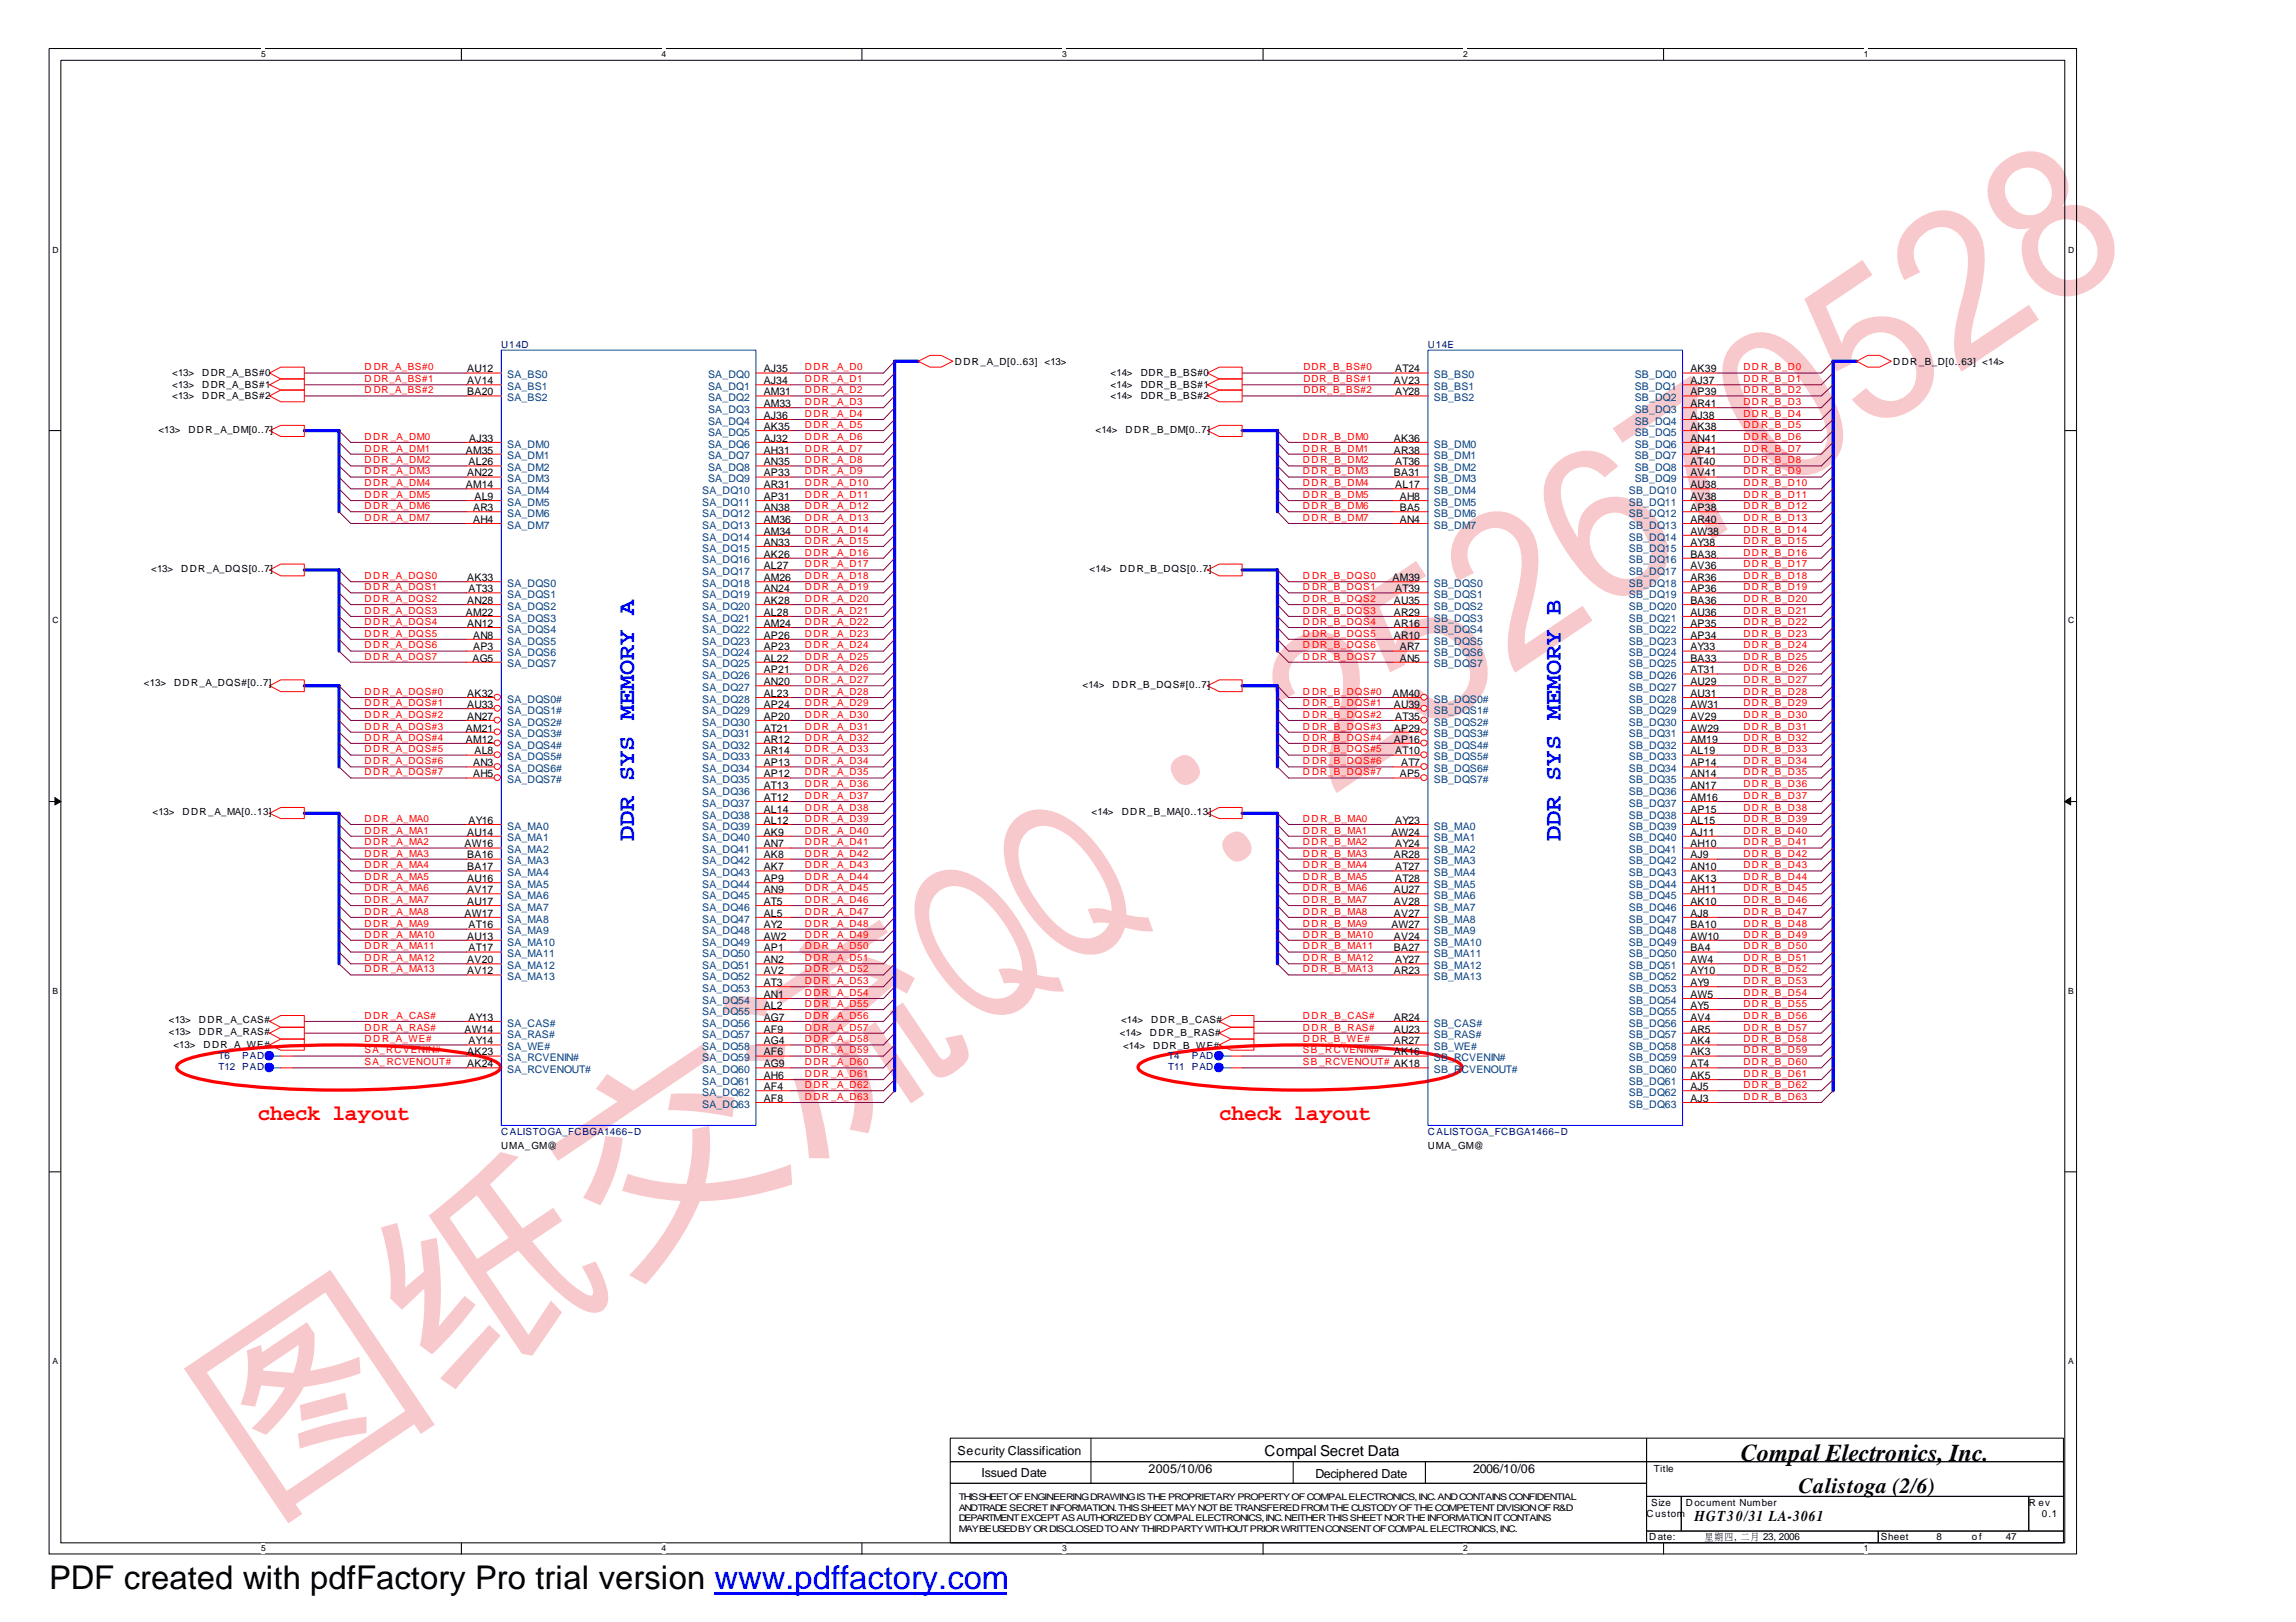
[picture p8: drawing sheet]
<svg xmlns="http://www.w3.org/2000/svg" width="297mm" height="210mm" viewBox="0 0 297 210" stroke-linecap="round" stroke-linejoin="round" font-family="sans-serif">
<defs><g id="words">
<text font-size="27.9" fill="#f7c9cc" x="33.8" y="196.5" transform="rotate(-34 33.8 196.5)">图纸交流QQ：252670528</text>
<text font-size="4.2" x="6.3" y="205.7">PDF created with pdfFactory Pro trial version www.pdffactory.com</text>
<g font-size="3.1" fill="#00f">
<text x="82" y="108.8" transform="rotate(-90 82 108.8)">DDR SYS MEMORY A</text>
<text x="201.9" y="108.8" transform="rotate(-90 201.9 108.8)">DDR SYS MEMORY B</text>
</g>
<text font-size="3.1" x="225.2" y="189.1">Compal Electronics, Inc.</text>
<g font-size="2.8" fill="#f00">
<text x="33.4" y="145">check layout</text>
<text x="157.7" y="145">check layout</text>
</g>
<text font-size="2.8" x="232.7" y="193.2">Calistoga (2/6)</text>
<g font-size="1.9">
<text x="163.6" y="188.4">Compal Secret Data</text>
<text x="219.2" y="196.9">HGT30/31 LA-3061</text>
</g>
<g font-size="1.6">
<text x="123.9" y="188.2">Security Classification</text>
<text x="127" y="191.1">Issued Date</text>
<text x="148.6" y="190.7">2005/10/06</text>
<text x="170.2" y="191.3">Deciphered Date</text>
<text x="190.6" y="190.7">2006/10/06</text>
</g>
<g font-size="1.4">
<text x="60.5" y="48.2">AU12</text>
<text x="60.5" y="49.7">AV14</text>
<text x="60.5" y="51.2">BA20</text>
<text x="98.8" y="48.2">AJ35</text>
<text x="98.8" y="49.7">AJ34</text>
<text x="98.8" y="51.2">AM31</text>
<text x="98.8" y="52.7">AM33</text>
<text x="180.3" y="49.7">AV23</text>
<text x="180.5" y="48.2">AT24</text>
<text x="180.5" y="51.2">AY28</text>
<text x="218.7" y="48.2">AK39</text>
<text x="218.7" y="49.7">AJ37</text>
<text x="218.7" y="51.2">AP39</text>
<text x="218.7" y="52.7">AR41</text>
<text x="60.3" y="58.7">AM35</text>
<text x="60.7" y="57.2">AJ33</text>
<text x="98.8" y="54.2">AJ36</text>
<text x="98.8" y="55.6">AK35</text>
<text x="98.8" y="57.2">AJ32</text>
<text x="98.8" y="58.7">AH31</text>
<text x="180.3" y="57.2">AK36</text>
<text x="180.3" y="58.7">AR38</text>
<text x="218.7" y="54.2">AJ38</text>
<text x="218.7" y="55.6">AK38</text>
<text x="218.7" y="57.2">AN41</text>
<text x="218.7" y="58.7">AP41</text>
<text x="60.3" y="63.2">AM14</text>
<text x="60.5" y="61.7">AN22</text>
<text x="60.6" y="60.2">AL26</text>
<text x="61.4" y="64.7">AL9</text>
<text x="98.8" y="60.2">AN35</text>
<text x="98.8" y="61.7">AP33</text>
<text x="98.8" y="63.2">AR31</text>
<text x="98.8" y="64.7">AP31</text>
<text x="180.3" y="61.7">BA31</text>
<text x="180.5" y="60.2">AT36</text>
<text x="180.5" y="63.2">AL17</text>
<text x="181.1" y="64.7">AH8</text>
<text x="218.7" y="63.2">AU38</text>
<text x="218.7" y="64.7">AV38</text>
<text x="218.7" y="60.2">AT40</text>
<text x="218.7" y="61.7">AV41</text>
<text x="61.2" y="66.1">AR3</text>
<text x="61.2" y="67.7">AH4</text>
<text x="98.8" y="66.1">AN38</text>
<text x="98.8" y="67.7">AM36</text>
<text x="98.8" y="69.2">AM34</text>
<text x="98.8" y="70.6">AN33</text>
<text x="181.1" y="66.1">BA5</text>
<text x="181.1" y="67.7">AN4</text>
<text x="218.7" y="66.1">AP38</text>
<text x="218.7" y="67.7">AR40</text>
<text x="218.7" y="69.2">AW38</text>
<text x="218.7" y="70.6">AY38</text>
<text x="60.5" y="75.2">AK33</text>
<text x="60.6" y="76.6">AT33</text>
<text x="98.8" y="72.2">AK26</text>
<text x="98.8" y="73.7">AL27</text>
<text x="98.8" y="75.2">AM26</text>
<text x="98.8" y="76.6">AN24</text>
<text x="180.2" y="75.2">AM39</text>
<text x="180.5" y="76.6">AT39</text>
<text x="218.7" y="72.2">BA38</text>
<text x="218.7" y="73.7">AV36</text>
<text x="218.7" y="75.2">AR36</text>
<text x="218.7" y="76.6">AP36</text>
<text x="60.3" y="79.7">AM22</text>
<text x="60.5" y="78.2">AN28</text>
<text x="60.5" y="81.1">AN12</text>
<text x="61.2" y="82.6">AN8</text>
<text x="98.8" y="78.2">AK28</text>
<text x="98.8" y="79.7">AL28</text>
<text x="98.8" y="81.1">AM24</text>
<text x="98.8" y="82.6">AP26</text>
<text x="180.3" y="78.2">AU35</text>
<text x="180.3" y="79.7">AR29</text>
<text x="180.3" y="81.1">AR16</text>
<text x="180.3" y="82.6">AR10</text>
<text x="218.7" y="78.2">BA36</text>
<text x="218.7" y="79.7">AU36</text>
<text x="218.7" y="81.1">AP35</text>
<text x="218.7" y="82.6">AP34</text>
<text x="61.1" y="85.6">AG5</text>
<text x="61.2" y="84.2">AP3</text>
<text x="98.8" y="84.2">AP23</text>
<text x="98.8" y="85.6">AL22</text>
<text x="98.8" y="87.1">AP21</text>
<text x="98.8" y="88.7">AN20</text>
<text x="181.1" y="84.2">AR7</text>
<text x="181.1" y="85.6">AN5</text>
<text x="218.7" y="84.2">AY33</text>
<text x="218.7" y="85.6">BA33</text>
<text x="218.7" y="87.1">AT31</text>
<text x="218.7" y="88.7">AU29</text>
<text x="60.3" y="94.7">AM21</text>
<text x="60.5" y="90.2">AK32</text>
<text x="60.5" y="91.6">AU33</text>
<text x="60.5" y="93.1">AN27</text>
<text x="98.8" y="90.2">AL23</text>
<text x="98.8" y="91.6">AP24</text>
<text x="98.8" y="93.1">AP20</text>
<text x="98.8" y="94.7">AT21</text>
<text x="180.2" y="90.2">AM40</text>
<text x="180.3" y="91.6">AU39</text>
<text x="180.3" y="94.7">AP29</text>
<text x="180.5" y="93.1">AT35</text>
<text x="218.7" y="90.2">AU31</text>
<text x="218.7" y="91.6">AW31</text>
<text x="218.7" y="93.1">AV29</text>
<text x="218.7" y="94.7">AW29</text>
<text x="60.3" y="96.1">AM12</text>
<text x="61.2" y="99.2">AN3</text>
<text x="61.2" y="100.6">AH5</text>
<text x="61.4" y="97.6">AL8</text>
<text x="98.8" y="96.1">AR12</text>
<text x="98.8" y="97.6">AR14</text>
<text x="98.8" y="99.2">AP13</text>
<text x="98.8" y="100.6">AP12</text>
<text x="180.3" y="96.1">AP16</text>
<text x="180.5" y="97.6">AT10</text>
<text x="181.1" y="100.6">AP5</text>
<text x="181.3" y="99.2">AT7</text>
<text x="218.7" y="96.1">AM19</text>
<text x="218.7" y="97.6">AL19</text>
<text x="218.7" y="99.2">AP14</text>
<text x="218.7" y="100.6">AN14</text>
<text x="60.6" y="106.6">AY16</text>
<text x="98.8" y="102.1">AT13</text>
<text x="98.8" y="103.6">AT12</text>
<text x="98.8" y="105.2">AL14</text>
<text x="98.8" y="106.6">AL12</text>
<text x="180.5" y="106.6">AY23</text>
<text x="218.7" y="102.1">AN17</text>
<text x="218.7" y="103.6">AM16</text>
<text x="218.7" y="105.2">AP15</text>
<text x="218.7" y="106.6">AL15</text>
<text x="60.1" y="109.7">AW16</text>
<text x="60.5" y="108.1">AU14</text>
<text x="60.5" y="111.1">BA16</text>
<text x="60.5" y="112.6">BA17</text>
<text x="98.8" y="108.1">AK9</text>
<text x="98.8" y="109.7">AN7</text>
<text x="98.8" y="111.1">AK8</text>
<text x="98.8" y="112.6">AK7</text>
<text x="180" y="108.1">AW24</text>
<text x="180.3" y="111.1">AR28</text>
<text x="180.5" y="109.7">AY24</text>
<text x="180.5" y="112.6">AT27</text>
<text x="218.7" y="108.1">AJ11</text>
<text x="218.7" y="109.7">AH10</text>
<text x="218.7" y="111.1">AJ9</text>
<text x="218.7" y="112.6">AN10</text>
<text x="60.1" y="118.6">AW17</text>
<text x="60.5" y="114.1">AU16</text>
<text x="60.5" y="115.6">AV17</text>
<text x="60.5" y="117.1">AU17</text>
<text x="98.8" y="114.1">AP9</text>
<text x="98.8" y="115.6">AN9</text>
<text x="98.8" y="117.1">AT5</text>
<text x="98.8" y="118.6">AL5</text>
<text x="180.3" y="115.6">AU27</text>
<text x="180.3" y="117.1">AV28</text>
<text x="180.3" y="118.6">AV27</text>
<text x="180.5" y="114.1">AT28</text>
<text x="218.7" y="114.1">AK13</text>
<text x="218.7" y="115.6">AH11</text>
<text x="218.7" y="117.1">AK10</text>
<text x="218.7" y="118.6">AJ8</text>
<text x="60.5" y="121.6">AU13</text>
<text x="60.5" y="124.6">AV20</text>
<text x="60.6" y="120.2">AT16</text>
<text x="60.6" y="123.1">AT17</text>
<text x="98.8" y="120.2">AY2</text>
<text x="98.8" y="121.6">AW2</text>
<text x="98.8" y="123.1">AP1</text>
<text x="98.8" y="124.6">AN2</text>
<text x="180" y="120.2">AW27</text>
<text x="180.3" y="121.6">AV24</text>
<text x="180.3" y="123.1">BA27</text>
<text x="180.5" y="124.6">AY27</text>
<text x="218.7" y="120.2">BA10</text>
<text x="218.7" y="121.6">AW10</text>
<text x="218.7" y="123.1">BA4</text>
<text x="218.7" y="124.6">AW4</text>
<text x="60.5" y="126.1">AV12</text>
<text x="98.8" y="126.1">AV2</text>
<text x="98.8" y="127.6">AT3</text>
<text x="98.8" y="129.1">AN1</text>
<text x="98.8" y="130.6">AL2</text>
<text x="180.3" y="126.1">AR23</text>
<text x="218.7" y="126.1">AY10</text>
<text x="218.7" y="127.6">AY9</text>
<text x="218.7" y="129.1">AW5</text>
<text x="218.7" y="130.6">AY5</text>
<text x="60.1" y="133.6">AW14</text>
<text x="60.5" y="136.6">AK23</text>
<text x="60.6" y="132.1">AY13</text>
<text x="60.6" y="135.1">AY14</text>
<text x="98.8" y="132.1">AG7</text>
<text x="98.8" y="133.6">AF9</text>
<text x="98.8" y="135.1">AG4</text>
<text x="98.8" y="136.6">AF6</text>
<text x="180.3" y="132.1">AR24</text>
<text x="180.3" y="133.6">AU23</text>
<text x="180.3" y="135.1">AR27</text>
<text x="180.3" y="136.6">AK16</text>
<text x="218.7" y="132.1">AV4</text>
<text x="218.7" y="133.6">AR5</text>
<text x="218.7" y="135.1">AK4</text>
<text x="218.7" y="136.6">AK3</text>
<text x="60.5" y="138.1">AK24</text>
<text x="98.8" y="138.1">AG9</text>
<text x="98.8" y="139.6">AH6</text>
<text x="98.8" y="141.1">AF4</text>
<text x="98.8" y="142.6">AF8</text>
<text x="218.7" y="138.1">AT4</text>
<text x="218.7" y="139.6">AK5</text>
<text x="218.7" y="141.1">AJ5</text>
<text x="218.7" y="142.6">AJ3</text>
</g>
<g font-size="1.4" fill="#004080">
<text x="65.6" y="49">SA_BS0</text>
<text x="65.6" y="50.5">SA_BS1</text>
<text x="65.6" y="51.9">SA_BS2</text>
<text x="91.6" y="49">SA_DQ0</text>
<text x="91.6" y="50.5">SA_DQ1</text>
<text x="91.6" y="51.9">SA_DQ2</text>
<text x="91.6" y="53.4">SA_DQ3</text>
<text x="185.5" y="49">SB_BS0</text>
<text x="185.5" y="50.5">SB_BS1</text>
<text x="185.5" y="51.9">SB_BS2</text>
<text x="211.5" y="49">SB_DQ0</text>
<text x="211.5" y="50.5">SB_DQ1</text>
<text x="211.5" y="51.9">SB_DQ2</text>
<text x="211.5" y="53.4">SB_DQ3</text>
<text x="65.6" y="57.9">SA_DM0</text>
<text x="65.6" y="59.5">SA_DM1</text>
<text x="91.6" y="55">SA_DQ4</text>
<text x="91.6" y="56.4">SA_DQ5</text>
<text x="91.6" y="57.9">SA_DQ6</text>
<text x="91.6" y="59.5">SA_DQ7</text>
<text x="185.5" y="57.9">SB_DM0</text>
<text x="185.5" y="59.5">SB_DM1</text>
<text x="211.5" y="55">SB_DQ4</text>
<text x="211.5" y="56.4">SB_DQ5</text>
<text x="211.5" y="57.9">SB_DQ6</text>
<text x="211.5" y="59.5">SB_DQ7</text>
<text x="65.6" y="61">SA_DM2</text>
<text x="65.6" y="62.4">SA_DM3</text>
<text x="65.6" y="63.9">SA_DM4</text>
<text x="65.6" y="65.5">SA_DM5</text>
<text x="90.8" y="63.9">SA_DQ10</text>
<text x="90.8" y="65.5">SA_DQ11</text>
<text x="91.6" y="61">SA_DQ8</text>
<text x="91.6" y="62.4">SA_DQ9</text>
<text x="185.5" y="61">SB_DM2</text>
<text x="185.5" y="62.4">SB_DM3</text>
<text x="185.5" y="63.9">SB_DM4</text>
<text x="185.5" y="65.5">SB_DM5</text>
<text x="210.7" y="63.9">SB_DQ10</text>
<text x="210.7" y="65.5">SB_DQ11</text>
<text x="211.5" y="61">SB_DQ8</text>
<text x="211.5" y="62.4">SB_DQ9</text>
<text x="65.6" y="66.9">SA_DM6</text>
<text x="65.6" y="68.4">SA_DM7</text>
<text x="90.8" y="66.9">SA_DQ12</text>
<text x="90.8" y="68.4">SA_DQ13</text>
<text x="90.8" y="69.9">SA_DQ14</text>
<text x="90.8" y="71.4">SA_DQ15</text>
<text x="185.5" y="66.9">SB_DM6</text>
<text x="185.5" y="68.4">SB_DM7</text>
<text x="210.7" y="66.9">SB_DQ12</text>
<text x="210.7" y="68.4">SB_DQ13</text>
<text x="210.7" y="69.9">SB_DQ14</text>
<text x="210.7" y="71.4">SB_DQ15</text>
<text x="65.6" y="76">SA_DQS0</text>
<text x="65.6" y="77.4">SA_DQS1</text>
<text x="90.8" y="72.9">SA_DQ16</text>
<text x="90.8" y="74.4">SA_DQ17</text>
<text x="90.8" y="76">SA_DQ18</text>
<text x="90.8" y="77.4">SA_DQ19</text>
<text x="185.5" y="76">SB_DQS0</text>
<text x="185.5" y="77.4">SB_DQS1</text>
<text x="210.7" y="72.9">SB_DQ16</text>
<text x="210.7" y="74.4">SB_DQ17</text>
<text x="210.7" y="76">SB_DQ18</text>
<text x="210.7" y="77.4">SB_DQ19</text>
<text x="65.6" y="78.9">SA_DQS2</text>
<text x="65.6" y="80.4">SA_DQS3</text>
<text x="65.6" y="81.9">SA_DQS4</text>
<text x="65.6" y="83.4">SA_DQS5</text>
<text x="90.8" y="78.9">SA_DQ20</text>
<text x="90.8" y="80.4">SA_DQ21</text>
<text x="90.8" y="81.9">SA_DQ22</text>
<text x="90.8" y="83.4">SA_DQ23</text>
<text x="185.5" y="78.9">SB_DQS2</text>
<text x="185.5" y="80.4">SB_DQS3</text>
<text x="185.5" y="81.9">SB_DQS4</text>
<text x="185.5" y="83.4">SB_DQS5</text>
<text x="210.7" y="78.9">SB_DQ20</text>
<text x="210.7" y="80.4">SB_DQ21</text>
<text x="210.7" y="81.9">SB_DQ22</text>
<text x="210.7" y="83.4">SB_DQ23</text>
<text x="65.6" y="84.9">SA_DQS6</text>
<text x="65.6" y="86.4">SA_DQS7</text>
<text x="90.8" y="84.9">SA_DQ24</text>
<text x="90.8" y="86.4">SA_DQ25</text>
<text x="90.8" y="87.9">SA_DQ26</text>
<text x="90.8" y="89.4">SA_DQ27</text>
<text x="185.5" y="84.9">SB_DQS6</text>
<text x="185.5" y="86.4">SB_DQS7</text>
<text x="210.7" y="84.9">SB_DQ24</text>
<text x="210.7" y="86.4">SB_DQ25</text>
<text x="210.7" y="87.9">SB_DQ26</text>
<text x="210.7" y="89.4">SB_DQ27</text>
<text x="65.6" y="90.9">SA_DQS0#</text>
<text x="65.6" y="92.4">SA_DQS1#</text>
<text x="65.6" y="93.9">SA_DQS2#</text>
<text x="65.6" y="95.4">SA_DQS3#</text>
<text x="90.8" y="90.9">SA_DQ28</text>
<text x="90.8" y="92.4">SA_DQ29</text>
<text x="90.8" y="93.9">SA_DQ30</text>
<text x="90.8" y="95.4">SA_DQ31</text>
<text x="185.5" y="90.9">SB_DQS0#</text>
<text x="185.5" y="92.4">SB_DQS1#</text>
<text x="185.5" y="93.9">SB_DQS2#</text>
<text x="185.5" y="95.4">SB_DQS3#</text>
<text x="210.7" y="90.9">SB_DQ28</text>
<text x="210.7" y="92.4">SB_DQ29</text>
<text x="210.7" y="93.9">SB_DQ30</text>
<text x="210.7" y="95.4">SB_DQ31</text>
<text x="65.6" y="96.9">SA_DQS4#</text>
<text x="65.6" y="98.4">SA_DQS5#</text>
<text x="65.6" y="99.9">SA_DQS6#</text>
<text x="65.6" y="101.4">SA_DQS7#</text>
<text x="90.8" y="96.9">SA_DQ32</text>
<text x="90.8" y="98.4">SA_DQ33</text>
<text x="90.8" y="99.9">SA_DQ34</text>
<text x="90.8" y="101.4">SA_DQ35</text>
<text x="185.5" y="96.9">SB_DQS4#</text>
<text x="185.5" y="98.4">SB_DQS5#</text>
<text x="185.5" y="99.9">SB_DQS6#</text>
<text x="185.5" y="101.4">SB_DQS7#</text>
<text x="210.7" y="96.9">SB_DQ32</text>
<text x="210.7" y="98.4">SB_DQ33</text>
<text x="210.7" y="99.9">SB_DQ34</text>
<text x="210.7" y="101.4">SB_DQ35</text>
<text x="65.6" y="107.4">SA_MA0</text>
<text x="90.8" y="102.9">SA_DQ36</text>
<text x="90.8" y="104.4">SA_DQ37</text>
<text x="90.8" y="105.9">SA_DQ38</text>
<text x="90.8" y="107.4">SA_DQ39</text>
<text x="185.5" y="107.4">SB_MA0</text>
<text x="210.7" y="102.9">SB_DQ36</text>
<text x="210.7" y="104.4">SB_DQ37</text>
<text x="210.7" y="105.9">SB_DQ38</text>
<text x="210.7" y="107.4">SB_DQ39</text>
<text x="65.6" y="108.9">SA_MA1</text>
<text x="65.6" y="110.4">SA_MA2</text>
<text x="65.6" y="111.9">SA_MA3</text>
<text x="65.6" y="113.4">SA_MA4</text>
<text x="90.8" y="108.9">SA_DQ40</text>
<text x="90.8" y="110.4">SA_DQ41</text>
<text x="90.8" y="111.9">SA_DQ42</text>
<text x="90.8" y="113.4">SA_DQ43</text>
<text x="185.5" y="108.9">SB_MA1</text>
<text x="185.5" y="110.4">SB_MA2</text>
<text x="185.5" y="111.9">SB_MA3</text>
<text x="185.5" y="113.4">SB_MA4</text>
<text x="210.7" y="108.9">SB_DQ40</text>
<text x="210.7" y="110.4">SB_DQ41</text>
<text x="210.7" y="111.9">SB_DQ42</text>
<text x="210.7" y="113.4">SB_DQ43</text>
<text x="65.6" y="114.9">SA_MA5</text>
<text x="65.6" y="116.3">SA_MA6</text>
<text x="65.6" y="117.9">SA_MA7</text>
<text x="65.6" y="119.4">SA_MA8</text>
<text x="90.8" y="114.9">SA_DQ44</text>
<text x="90.8" y="116.3">SA_DQ45</text>
<text x="90.8" y="117.9">SA_DQ46</text>
<text x="90.8" y="119.4">SA_DQ47</text>
<text x="185.5" y="114.9">SB_MA5</text>
<text x="185.5" y="116.3">SB_MA6</text>
<text x="185.5" y="117.9">SB_MA7</text>
<text x="185.5" y="119.4">SB_MA8</text>
<text x="210.7" y="114.9">SB_DQ44</text>
<text x="210.7" y="116.3">SB_DQ45</text>
<text x="210.7" y="117.9">SB_DQ46</text>
<text x="210.7" y="119.4">SB_DQ47</text>
<text x="65.6" y="120.9">SA_MA9</text>
<text x="65.6" y="122.4">SA_MA10</text>
<text x="65.6" y="123.9">SA_MA11</text>
<text x="65.6" y="125.4">SA_MA12</text>
<text x="90.8" y="120.9">SA_DQ48</text>
<text x="90.8" y="122.4">SA_DQ49</text>
<text x="90.8" y="123.9">SA_DQ50</text>
<text x="90.8" y="125.4">SA_DQ51</text>
<text x="185.5" y="120.9">SB_MA9</text>
<text x="185.5" y="122.4">SB_MA10</text>
<text x="185.5" y="123.9">SB_MA11</text>
<text x="185.5" y="125.4">SB_MA12</text>
<text x="210.7" y="120.9">SB_DQ48</text>
<text x="210.7" y="122.4">SB_DQ49</text>
<text x="210.7" y="123.9">SB_DQ50</text>
<text x="210.7" y="125.4">SB_DQ51</text>
<text x="65.6" y="126.8">SA_MA13</text>
<text x="90.8" y="126.8">SA_DQ52</text>
<text x="90.8" y="128.4">SA_DQ53</text>
<text x="90.8" y="129.9">SA_DQ54</text>
<text x="90.8" y="131.3">SA_DQ55</text>
<text x="185.5" y="126.8">SB_MA13</text>
<text x="210.7" y="126.8">SB_DQ52</text>
<text x="210.7" y="128.4">SB_DQ53</text>
<text x="210.7" y="129.9">SB_DQ54</text>
<text x="210.7" y="131.3">SB_DQ55</text>
<text x="65.6" y="132.9">SA_CAS#</text>
<text x="65.6" y="134.4">SA_RAS#</text>
<text x="65.6" y="135.9">SA_WE#</text>
<text x="65.6" y="137.3">SA_RCVENIN#</text>
<text x="90.8" y="132.9">SA_DQ56</text>
<text x="90.8" y="134.4">SA_DQ57</text>
<text x="90.8" y="135.9">SA_DQ58</text>
<text x="90.8" y="137.3">SA_DQ59</text>
<text x="185.5" y="132.9">SB_CAS#</text>
<text x="185.5" y="134.4">SB_RAS#</text>
<text x="185.5" y="135.9">SB_WE#</text>
<text x="185.5" y="137.3">SB_RCVENIN#</text>
<text x="210.7" y="132.9">SB_DQ56</text>
<text x="210.7" y="134.4">SB_DQ57</text>
<text x="210.7" y="135.9">SB_DQ58</text>
<text x="210.7" y="137.3">SB_DQ59</text>
<text x="65.6" y="138.9">SA_RCVENOUT#</text>
<text x="90.8" y="138.9">SA_DQ60</text>
<text x="90.8" y="140.4">SA_DQ61</text>
<text x="90.8" y="141.8">SA_DQ62</text>
<text x="90.8" y="143.4">SA_DQ63</text>
<text x="185.5" y="138.9">SB_RCVENOUT#</text>
<text x="210.7" y="138.9">SB_DQ60</text>
<text x="210.7" y="140.4">SB_DQ61</text>
<text x="210.7" y="141.8">SB_DQ62</text>
<text x="210.7" y="143.4">SB_DQ63</text>
</g>
<g font-size="1.3" fill="#f00">
<text x="47.2" y="47.9">D DR_A_BS#0</text>
<text x="104.1" y="47.9">DDR _A_D0</text>
<text x="168.7" y="47.9">DDR_B_BS#0</text>
<text x="225.6" y="47.9">DD R_B_D0</text>
<text x="47.2" y="50.9">D DR_A_BS#2</text>
<text x="47.2" y="49.5">D DR_A_BS#1</text>
<text x="104.1" y="52.4">DDR _A_D3</text>
<text x="104.1" y="49.5">DDR _A_D1</text>
<text x="104.1" y="50.9">DDR _A_D2</text>
<text x="104.1" y="53.9">DDR _A_D4</text>
<text x="168.7" y="50.9">DDR_B_BS#2</text>
<text x="168.7" y="49.5">DDR_B_BS#1</text>
<text x="225.6" y="52.4">DD R_B_D3</text>
<text x="225.6" y="50.9">DD R_B_D2</text>
<text x="225.6" y="49.5">DD R_B_D1</text>
<text x="225.6" y="53.9">DD R_B_D4</text>
<text x="47.2" y="58.4">DDR _A_DM1</text>
<text x="47.2" y="60">DDR _A_DM2</text>
<text x="47.2" y="56.9">DDR _A_DM0</text>
<text x="104.1" y="58.4">DDR _A_D7</text>
<text x="104.1" y="56.9">DDR _A_D6</text>
<text x="104.1" y="55.4">DDR _A_D5</text>
<text x="104.1" y="60">DDR _A_D8</text>
<text x="168.6" y="58.4">DD R_B_DM1</text>
<text x="168.6" y="56.9">DD R_B_DM0</text>
<text x="168.6" y="60">DD R_B_DM2</text>
<text x="225.6" y="58.4">DD R_B_D7</text>
<text x="225.6" y="60">DD R_B_D8</text>
<text x="225.6" y="56.9">DD R_B_D6</text>
<text x="225.6" y="55.4">DD R_B_D5</text>
<text x="47.2" y="64.4">DDR _A_DM5</text>
<text x="47.2" y="62.9">DDR _A_DM4</text>
<text x="47.2" y="65.9">DDR _A_DM6</text>
<text x="47.2" y="61.4">DDR _A_DM3</text>
<text x="104.1" y="64.4">DDR _A_D11</text>
<text x="104.1" y="61.4">DDR _A_D9</text>
<text x="104.1" y="65.9">DDR _A_D12</text>
<text x="104.1" y="62.9">DDR _A_D10</text>
<text x="168.6" y="61.4">DD R_B_DM3</text>
<text x="168.6" y="64.4">DD R_B_DM5</text>
<text x="168.6" y="65.9">DD R_B_DM6</text>
<text x="168.6" y="62.9">DD R_B_DM4</text>
<text x="225.6" y="64.4">DD R_B_D11</text>
<text x="225.6" y="61.4">DD R_B_D9</text>
<text x="225.6" y="65.9">DD R_B_D12</text>
<text x="225.6" y="62.9">DD R_B_D10</text>
<text x="47.2" y="67.4">DDR _A_DM7</text>
<text x="104.1" y="70.4">DDR _A_D15</text>
<text x="104.1" y="68.9">DDR _A_D14</text>
<text x="104.1" y="71.9">DDR _A_D16</text>
<text x="104.1" y="67.4">DDR _A_D13</text>
<text x="168.6" y="67.4">DD R_B_DM7</text>
<text x="225.6" y="70.4">DD R_B_D15</text>
<text x="225.6" y="71.9">DD R_B_D16</text>
<text x="225.6" y="68.9">DD R_B_D14</text>
<text x="225.6" y="67.4">DD R_B_D13</text>
<text x="47.2" y="74.9">DD R_A_DQS0</text>
<text x="47.2" y="76.4">DD R_A_DQS1</text>
<text x="47.2" y="77.9">DD R_A_DQS2</text>
<text x="104.1" y="77.9">DDR _A_D20</text>
<text x="104.1" y="76.4">DDR _A_D19</text>
<text x="104.1" y="74.9">DDR _A_D18</text>
<text x="104.1" y="73.4">DDR _A_D17</text>
<text x="168.6" y="74.9">D DR_B_DQS0</text>
<text x="168.6" y="76.4">D DR_B_DQS1</text>
<text x="168.6" y="77.9">D DR_B_DQS2</text>
<text x="225.6" y="76.4">DD R_B_D19</text>
<text x="225.6" y="74.9">DD R_B_D18</text>
<text x="225.6" y="73.4">DD R_B_D17</text>
<text x="225.6" y="77.9">DD R_B_D20</text>
<text x="47.2" y="83.9">DD R_A_DQS6</text>
<text x="47.2" y="82.4">DD R_A_DQS5</text>
<text x="47.2" y="80.9">DD R_A_DQS4</text>
<text x="47.2" y="79.4">DD R_A_DQS3</text>
<text x="104.1" y="79.4">DDR _A_D21</text>
<text x="104.1" y="83.9">DDR _A_D24</text>
<text x="104.1" y="82.4">DDR _A_D23</text>
<text x="104.1" y="80.9">DDR _A_D22</text>
<text x="168.6" y="82.4">D DR_B_DQS5</text>
<text x="168.6" y="80.9">D DR_B_DQS4</text>
<text x="168.6" y="79.4">D DR_B_DQS3</text>
<text x="168.6" y="83.9">D DR_B_DQS6</text>
<text x="225.6" y="82.4">DD R_B_D23</text>
<text x="225.6" y="80.9">DD R_B_D22</text>
<text x="225.6" y="83.9">DD R_B_D24</text>
<text x="225.6" y="79.4">DD R_B_D21</text>
<text x="47.2" y="85.4">DD R_A_DQS7</text>
<text x="47.2" y="89.9">DD R_A_DQS#0</text>
<text x="104.1" y="89.9">DDR _A_D28</text>
<text x="104.1" y="85.4">DDR _A_D25</text>
<text x="104.1" y="86.9">DDR _A_D26</text>
<text x="104.1" y="88.4">DDR _A_D27</text>
<text x="168.6" y="85.4">D DR_B_DQS7</text>
<text x="168.6" y="89.9">D DR_B_DQS#0</text>
<text x="225.6" y="88.4">DD R_B_D27</text>
<text x="225.6" y="85.4">DD R_B_D25</text>
<text x="225.6" y="89.9">DD R_B_D28</text>
<text x="225.6" y="86.9">DD R_B_D26</text>
<text x="47.2" y="91.4">DD R_A_DQS#1</text>
<text x="47.2" y="92.9">DD R_A_DQS#2</text>
<text x="47.2" y="94.4">DD R_A_DQS#3</text>
<text x="47.2" y="95.9">DD R_A_DQS#4</text>
<text x="104.1" y="94.4">DDR _A_D31</text>
<text x="104.1" y="95.9">DDR _A_D32</text>
<text x="104.1" y="92.9">DDR _A_D30</text>
<text x="104.1" y="91.4">DDR _A_D29</text>
<text x="168.6" y="91.4">D DR_B_DQS#1</text>
<text x="168.6" y="95.9">D DR_B_DQS#4</text>
<text x="168.6" y="94.4">D DR_B_DQS#3</text>
<text x="168.6" y="92.9">D DR_B_DQS#2</text>
<text x="225.6" y="92.9">DD R_B_D30</text>
<text x="225.6" y="94.4">DD R_B_D31</text>
<text x="225.6" y="95.9">DD R_B_D32</text>
<text x="225.6" y="91.4">DD R_B_D29</text>
<text x="47.2" y="98.9">DD R_A_DQS#6</text>
<text x="47.2" y="100.3">DD R_A_DQS#7</text>
<text x="47.2" y="97.4">DD R_A_DQS#5</text>
<text x="104.1" y="100.3">DDR _A_D35</text>
<text x="104.1" y="97.4">DDR _A_D33</text>
<text x="104.1" y="98.9">DDR _A_D34</text>
<text x="104.1" y="101.9">DDR _A_D36</text>
<text x="168.6" y="97.4">D DR_B_DQS#5</text>
<text x="168.6" y="100.3">D DR_B_DQS#7</text>
<text x="168.6" y="98.9">D DR_B_DQS#6</text>
<text x="225.6" y="100.3">DD R_B_D35</text>
<text x="225.6" y="101.9">DD R_B_D36</text>
<text x="225.6" y="97.4">DD R_B_D33</text>
<text x="225.6" y="98.9">DD R_B_D34</text>
<text x="47.2" y="106.4">DDR _A_MA0</text>
<text x="47.2" y="107.9">DDR _A_MA1</text>
<text x="104.1" y="107.9">DDR _A_D40</text>
<text x="104.1" y="106.4">DDR _A_D39</text>
<text x="104.1" y="103.4">DDR _A_D37</text>
<text x="104.1" y="104.9">DDR _A_D38</text>
<text x="168.6" y="106.4">DD R_B_MA0</text>
<text x="168.6" y="107.9">DD R_B_MA1</text>
<text x="225.6" y="107.9">DD R_B_D40</text>
<text x="225.6" y="103.4">DD R_B_D37</text>
<text x="225.6" y="106.4">DD R_B_D39</text>
<text x="225.6" y="104.9">DD R_B_D38</text>
<text x="47.2" y="113.9">DDR _A_MA5</text>
<text x="47.2" y="112.4">DDR _A_MA4</text>
<text x="47.2" y="109.4">DDR _A_MA2</text>
<text x="47.2" y="110.8">DDR _A_MA3</text>
<text x="104.1" y="110.8">DDR _A_D42</text>
<text x="104.1" y="109.4">DDR _A_D41</text>
<text x="104.1" y="112.4">DDR _A_D43</text>
<text x="104.1" y="113.9">DDR _A_D44</text>
<text x="168.6" y="109.4">DD R_B_MA2</text>
<text x="168.6" y="112.4">DD R_B_MA4</text>
<text x="168.6" y="113.9">DD R_B_MA5</text>
<text x="168.6" y="110.8">DD R_B_MA3</text>
<text x="225.6" y="113.9">DD R_B_D44</text>
<text x="225.6" y="109.4">DD R_B_D41</text>
<text x="225.6" y="110.8">DD R_B_D42</text>
<text x="225.6" y="112.4">DD R_B_D43</text>
<text x="47.2" y="116.9">DDR _A_MA7</text>
<text x="47.2" y="118.4">DDR _A_MA8</text>
<text x="47.2" y="119.9">DDR _A_MA9</text>
<text x="47.2" y="115.3">DDR _A_MA6</text>
<text x="104.1" y="116.9">DDR _A_D46</text>
<text x="104.1" y="118.4">DDR _A_D47</text>
<text x="104.1" y="119.9">DDR _A_D48</text>
<text x="104.1" y="115.3">DDR _A_D45</text>
<text x="168.6" y="119.9">DD R_B_MA9</text>
<text x="168.6" y="116.9">DD R_B_MA7</text>
<text x="168.6" y="115.3">DD R_B_MA6</text>
<text x="168.6" y="118.4">DD R_B_MA8</text>
<text x="225.6" y="116.9">DD R_B_D46</text>
<text x="225.6" y="119.9">DD R_B_D48</text>
<text x="225.6" y="118.4">DD R_B_D47</text>
<text x="225.6" y="115.3">DD R_B_D45</text>
<text x="47.2" y="125.8">DDR _A_MA13</text>
<text x="47.2" y="121.3">DDR _A_MA10</text>
<text x="47.2" y="122.9">DDR _A_MA11</text>
<text x="47.2" y="124.4">DDR _A_MA12</text>
<text x="104.1" y="125.8">DDR _A_D52</text>
<text x="104.1" y="121.3">DDR _A_D49</text>
<text x="104.1" y="124.4">DDR _A_D51</text>
<text x="104.1" y="122.9">DDR _A_D50</text>
<text x="168.6" y="125.8">DD R_B_MA13</text>
<text x="168.6" y="122.9">DD R_B_MA11</text>
<text x="168.6" y="121.3">DD R_B_MA10</text>
<text x="168.6" y="124.4">DD R_B_MA12</text>
<text x="225.6" y="121.3">DD R_B_D49</text>
<text x="225.6" y="125.8">DD R_B_D52</text>
<text x="225.6" y="122.9">DD R_B_D50</text>
<text x="225.6" y="124.4">DD R_B_D51</text>
<text x="47.2" y="131.8">DDR _A_CAS#</text>
<text x="104.1" y="131.8">DDR _A_D56</text>
<text x="104.1" y="130.3">DDR _A_D55</text>
<text x="104.1" y="128.9">DDR _A_D54</text>
<text x="104.1" y="127.4">DDR _A_D53</text>
<text x="168.6" y="131.8">DD R_B_CAS#</text>
<text x="225.6" y="131.8">DD R_B_D56</text>
<text x="225.6" y="128.9">DD R_B_D54</text>
<text x="225.6" y="130.3">DD R_B_D55</text>
<text x="225.6" y="127.4">DD R_B_D53</text>
<text x="47.2" y="134.9">DD R_A_WE#</text>
<text x="47.2" y="136.3">SA_RCVENIN#</text>
<text x="47.2" y="137.9">SA_ RCVENOUT#</text>
<text x="47.2" y="133.4">DDR _A_RAS#</text>
<text x="104.1" y="136.3">DDR _A_D59</text>
<text x="104.1" y="137.9">DDR _A_D60</text>
<text x="104.1" y="134.9">DDR _A_D58</text>
<text x="104.1" y="133.4">DDR _A_D57</text>
<text x="168.6" y="134.9">D DR_B_WE#</text>
<text x="168.6" y="133.4">DD R_B_RAS#</text>
<text x="168.6" y="136.3">SB_RC VENIN#</text>
<text x="168.6" y="137.9">SB _RCVENOUT# AK18</text>
<text x="225.6" y="133.4">DD R_B_D57</text>
<text x="225.6" y="137.9">DD R_B_D60</text>
<text x="225.6" y="134.9">DD R_B_D58</text>
<text x="225.6" y="136.3">DD R_B_D59</text>
<text x="104.1" y="140.8">DDR _A_D62</text>
<text x="104.1" y="142.3">DDR _A_D63</text>
<text x="104.1" y="139.4">DDR _A_D61</text>
<text x="225.6" y="140.8">DD R_B_D62</text>
<text x="225.6" y="139.4">DD R_B_D61</text>
<text x="225.6" y="142.3">DD R_B_D63</text>
</g>
<g font-size="1.3" fill="#000080">
<text x="64.9" y="45">U14D</text>
<text x="184.7" y="45">U14E</text>
<text x="28.3" y="137">T6</text>
<text x="31.3" y="137">PAD</text>
<text x="151.1" y="137">T4</text>
<text x="154.2" y="137">PAD</text>
<text x="28.3" y="138.4">T12</text>
<text x="31.3" y="138.4">PAD</text>
<text x="151.1" y="138.4">T11</text>
<text x="154.2" y="138.4">PAD</text>
<text x="64.9" y="146.8">CALISTOGA_FCBGA1466~D</text>
<text x="184.7" y="146.8">CALISTOGA_FCBGA1466~D</text>
</g>
<g font-size="1.3">
<text x="123.5" y="47.2">DDR_A_D[0..63]</text>
<text x="135.1" y="47.2">&lt;13&gt;</text>
<text x="244.9" y="47.2">DDR_B_D[0..63] &lt;14&gt;</text>
<text x="22.3" y="48.7">&lt;13&gt;</text>
<text x="22.3" y="50.2">&lt;13&gt;</text>
<text x="22.3" y="51.7">&lt;13&gt;</text>
<text x="26.2" y="48.7">DDR_A_BS#0</text>
<text x="26.2" y="50.2">DDR_A_BS#1</text>
<text x="26.2" y="51.7">DDR_A_BS#2</text>
<text x="143.7" y="48.7">&lt;14&gt;</text>
<text x="143.7" y="50.2">&lt;14&gt;</text>
<text x="143.7" y="51.7">&lt;14&gt;</text>
<text x="147.6" y="48.7">DDR_B_BS#0</text>
<text x="147.6" y="50.2">DDR_B_BS#1</text>
<text x="147.6" y="51.7">DDR_B_BS#2</text>
<text x="20.5" y="56.1">&lt;13&gt;</text>
<text x="24.4" y="56.1">DDR_A_DM[0..7]</text>
<text x="141.7" y="56.1">&lt;14&gt;</text>
<text x="145.6" y="56.1">DDR_B_DM[0..7]</text>
<text x="19.6" y="74">&lt;13&gt;</text>
<text x="23.5" y="74">DDR_A_DQS[0..7]</text>
<text x="141" y="74">&lt;14&gt;</text>
<text x="144.9" y="74">DDR_B_DQS[0..7]</text>
<text x="18.6" y="88.8">&lt;13&gt;</text>
<text x="22.5" y="88.8">DDR_A_DQS#[0..7]</text>
<text x="140" y="89">&lt;14&gt;</text>
<text x="143.9" y="89">DDR_B_DQS#[0..7]</text>
<text x="19.7" y="105.5">&lt;13&gt;</text>
<text x="23.6" y="105.5">DDR_A_MA[0..13]</text>
<text x="141.2" y="105.5">&lt;14&gt;</text>
<text x="145.1" y="105.5">DDR_B_MA[0..13]</text>
<text x="21.8" y="132.4">&lt;13&gt;</text>
<text x="21.8" y="134">&lt;13&gt;</text>
<text x="22.4" y="135.7">&lt;13&gt;</text>
<text x="25.7" y="132.4">DDR_A_CAS#</text>
<text x="25.7" y="134">DDR_A_RAS#</text>
<text x="26.3" y="135.7">DDR_A_WE#</text>
<text x="144.9" y="134.1">&lt;14&gt;</text>
<text x="145" y="132.4">&lt;14&gt;</text>
<text x="145.3" y="135.7">&lt;14&gt;</text>
<text x="148.8" y="134.1">DDR_B_RAS#</text>
<text x="148.9" y="132.4">DDR_B_CAS#</text>
<text x="149.2" y="135.7">DDR_B_WE#</text>
<text x="64.9" y="148.7">UMA_GM@</text>
<text x="184.7" y="148.7">UMA_GM@</text>
<text x="214" y="190.4">Title</text>
<text x="213" y="196.4">Custom</text>
<text x="213.6" y="194.8">Size</text>
<text x="218.1" y="194.8">Document Number</text>
<text x="262.5" y="194.8">R ev</text>
<text x="264.2" y="196.4">0.1</text>
<text x="213.4" y="199.3">Date:</text>
<text x="220.6" y="199.3">星, 二,</text>
<text x="221.8" y="199.3">期</text>
<text x="223.1" y="199.3">四月 2006</text>
<text x="228.1" y="199.3">23</text>
<text x="243.3" y="199.3">Sheet</text>
<text x="250.5" y="199.3">8</text>
<text x="255.1" y="199.3">o f</text>
<text x="259.5" y="199.3">47</text>
</g>
<g font-size="1.2">
<text x="124" y="194.2">THISSHEETOFENGINEERINGDRAWINGISTHEPROPRIETARYPROPERTYOFCOMPALELECTRONICS, INC.ANDCONTAINSCONFIDENTIAL</text>
<text x="124" y="195.5">ANDTRADESECRETINFORMATION.THISSHEETMAYNOTBETRANSFEREDFROMTHECUSTODYOFTHECOMPETENTDIVISIONOFR&amp;D</text>
<text x="124" y="196.9">DEPARTMENTEXCEPTASAUTHORIZEDBYCOMPALELECTRONICS, INC.NEITHERTHISSHEETNORTHEINFORMATIONITCONTAINS</text>
<text x="124" y="198.2">MAYBEUSEDBYORDISCLOSEDTOANYTHIRDPARTYWITHOUTPRIORWRITTENCONSENTOFCOMPALELECTRONICS, INC.</text>
</g>
<g font-size="1.1">
<text x="33.8" y="7.4">5</text>
<text x="85.6" y="7.4">4</text>
<text x="137.4" y="7.4">3</text>
<text x="189.3" y="7.4">2</text>
<text x="241.1" y="7.4">1</text>
<text x="6.8" y="32.7">D</text>
<text x="267.5" y="32.7">D</text>
<text x="6.8" y="80.6">C</text>
<text x="267.5" y="80.6">C</text>
<text x="6.8" y="128.6">B</text>
<text x="267.5" y="128.6">B</text>
<text x="6.8" y="176.5">A</text>
<text x="267.5" y="176.5">A</text>
<text x="33.8" y="200.8">5</text>
<text x="85.6" y="200.8">4</text>
<text x="137.4" y="200.8">3</text>
<text x="189.3" y="200.8">2</text>
<text x="241.1" y="200.8">1</text>
</g>
</g></defs>
<path d="M6.3 6.3h262.3v194.8h-262.3zM7.9 7.8h259.2v191.9h-259.2z" fill="none" stroke="#000" stroke-width=".13"/>
<g fill="#fff">
<path d="M33.8 6.3h.5v1.3h-.5z"/>
<path d="M33.8 199.7h.5v1.3h-.5z"/>
</g>
<path d="M59.7 6.3v1.5M59.7 199.7v1.5" fill="none" stroke="#000" stroke-width=".13"/>
<g fill="#fff">
<path d="M85.6 6.3h.5v1.3h-.5z"/>
<path d="M85.6 199.7h.5v1.3h-.5z"/>
</g>
<path d="M111.5 6.3v1.5M111.5 199.7v1.5" fill="none" stroke="#000" stroke-width=".13"/>
<g fill="#fff">
<path d="M137.4 6.3h.5v1.3h-.5z"/>
<path d="M137.4 199.7h.5v1.3h-.5z"/>
</g>
<path d="M163.4 6.3v1.5M163.4 199.7v1.5" fill="none" stroke="#000" stroke-width=".13"/>
<g fill="#fff">
<path d="M189.3 6.3h.5v1.3h-.5z"/>
<path d="M189.3 199.7h.5v1.3h-.5z"/>
</g>
<path d="M215.2 6.3v1.5M215.2 199.7v1.5" fill="none" stroke="#000" stroke-width=".13"/>
<g fill="#fff">
<path d="M241.1 6.3h.5v1.3h-.5z"/>
<path d="M241.1 199.7h.5v1.3h-.5z"/>
<path d="M6.8 31.6h.6v1.3h-.6z"/>
<path d="M267.5 31.6h.6v1.3h-.6z"/>
<path d="M6.8 79.5h.6v1.4h-.6z"/>
<path d="M267.5 79.5h.6v1.4h-.6z"/>
</g>
<path d="M6.3 55.7h1.6M267.1 55.7h1.5" fill="none" stroke="#000" stroke-width=".13"/>
<g fill="#fff">
<path d="M6.8 127.5h.6v1.4h-.6z"/>
<path d="M267.5 127.5h.6v1.4h-.6z"/>
</g>
<path d="M6.3 103.7h1.6M267.1 103.7h1.5" fill="none" stroke="#000" stroke-width=".13"/>
<path d="M7.1 103.2l.8 .5-.8 .5zM267.1 103.7l.8-.5v1z" fill="#000" stroke="#000" stroke-width=".13"/>
<g fill="#fff">
<path d="M6.8 175.4h.7v1.4h-.7z"/>
<path d="M267.5 175.4h.7v1.4h-.7z"/>
</g>
<g fill="none" stroke="#000" stroke-width=".13">
<path d="M6.3 151.7h1.6M267.1 151.7h1.5M122.9 186.1h90.1v3.1h-90.1zM122.9 189.2h90.1v2.8h-90.1zM122.9 192h90.1v7.7h-90.1zM141.1 186.1v5.9M167.3 189.2v2.8M184.4 189.2v2.8M213 186.1h54v3.1h-54zM213 189.2h54v4.4h-54zM213 193.6h4.5v4.5h-4.5zM213 198.1h30v1.6h-30z"/>
<path d="M217.5 193.6h45v4.5h-45zM243 198.1h24v1.6h-24zM262.5 193.6h4.5v4.5h-4.5z"/>
</g>
<g fill="none" stroke="#800040" stroke-width=".13">
<path d="M39.4 48.3h21M39.4 51.2h21M39.4 49.8h21M43.9 57.2l1.5 1.6h15M43.9 58.8l1.5 1.5h15M43.9 55.7l1.5 1.5h15M115.7 57.2l-1.4 1.6h-12M115.7 46.8l-1.4 1.5h-12M115.7 51.2l-1.4 1.6h-12M115.7 58.8l-1.4 1.5h-12M115.7 49.8l-1.4 1.4h-12M115.7 55.7l-1.4 1.5h-12"/>
<path d="M115.7 48.3l-1.4 1.5h-12M115.7 54.3l-1.4 1.4h-12M115.7 52.8l-1.4 1.5h-12M160.7 48.3h19.6M160.7 51.2h19.6M160.7 49.8h19.6M165.3 57.2l1.4 1.6h13.6M165.3 58.8l1.4 1.5h13.6M165.3 55.7l1.4 1.5h13.6M237.2 57.2l-1.6 1.6h-13.4M237.2 46.8l-1.6 1.5h-13.4M237.2 51.2l-1.6 1.6h-13.4"/>
<path d="M237.2 58.8l-1.6 1.5h-13.4M237.2 49.8l-1.6 1.4h-13.4M237.2 55.7l-1.6 1.5h-13.4M237.2 48.3l-1.6 1.5h-13.4M237.2 54.3l-1.6 1.4h-13.4M237.2 52.8l-1.6 1.5h-13.4M43.9 63.3l1.5 1.5h15M43.9 60.3l1.5 1.4h15M43.9 64.8l1.5 1.4h15M43.9 66.2l1.5 1.5h15M43.9 61.7l1.5 1.6h15M43.9 75.3l1.5 1.4h15"/>
<path d="M43.9 73.8l1.5 1.5h15M43.9 79.8l1.5 1.4h15M43.9 76.7l1.5 1.5h15M43.9 78.2l1.5 1.6h15M115.7 63.3l-1.4 1.5h-12M115.7 69.3l-1.4 1.4h-12M115.7 75.3l-1.4 1.4h-12M115.7 73.8l-1.4 1.5h-12M115.7 60.3l-1.4 1.4h-12M115.7 79.8l-1.4 1.4h-12M115.7 72.2l-1.4 1.6h-12M115.7 64.8l-1.4 1.4h-12"/>
<path d="M115.7 76.7l-1.4 1.5h-12M115.7 70.7l-1.4 1.5h-12M115.7 67.7l-1.4 1.6h-12M115.7 66.2l-1.4 1.5h-12M115.7 78.2l-1.4 1.6h-12M115.7 61.7l-1.4 1.6h-12M165.3 63.3l1.4 1.5h13.6M165.3 60.3l1.4 1.4h13.6M165.3 64.8l1.4 1.4h13.6M165.3 66.2l1.4 1.5h13.6M165.3 61.7l1.4 1.6h13.6M165.3 75.3l1.4 1.4h13.6"/>
<path d="M165.3 73.8l1.4 1.5h13.6M165.3 79.8l1.4 1.4h13.6M165.3 76.7l1.4 1.5h13.6M165.3 78.2l1.4 1.6h13.6M237.2 63.3l-1.6 1.5h-13.4M237.2 69.3l-1.6 1.4h-13.4M237.2 75.3l-1.6 1.4h-13.4M237.2 73.8l-1.6 1.5h-13.4M237.2 60.3l-1.6 1.4h-13.4M237.2 79.8l-1.6 1.4h-13.4M237.2 72.2l-1.6 1.6h-13.4M237.2 64.8l-1.6 1.4h-13.4"/>
<path d="M237.2 76.7l-1.6 1.5h-13.4M237.2 70.7l-1.6 1.5h-13.4M237.2 67.7l-1.6 1.6h-13.4M237.2 66.2l-1.6 1.5h-13.4M237.2 78.2l-1.6 1.6h-13.4M237.2 61.7l-1.6 1.6h-13.4M43.9 91.7l1.5 1.5h15M43.9 99.2l1.5 1.5h15M43.9 84.3l1.5 1.4h15M43.9 81.2l1.5 1.5h15M43.9 88.7l1.5 1.6h15M43.9 93.2l1.5 1.6h15"/>
<path d="M43.9 94.8l1.5 1.4h15M43.9 96.2l1.5 1.5h15M43.9 90.3l1.5 1.4h15M43.9 97.7l1.5 1.5h15M43.9 82.7l1.5 1.6h15M115.7 91.7l-1.4 1.5h-12M115.7 87.2l-1.4 1.5h-12M115.7 99.2l-1.4 1.5h-12M115.7 84.3l-1.4 1.4h-12M115.7 81.2l-1.4 1.5h-12M115.7 88.7l-1.4 1.6h-12M115.7 93.2l-1.4 1.6h-12"/>
<path d="M115.7 94.8l-1.4 1.4h-12M115.7 96.2l-1.4 1.5h-12M115.7 90.3l-1.4 1.4h-12M115.7 85.7l-1.4 1.5h-12M115.7 97.7l-1.4 1.5h-12M115.7 82.7l-1.4 1.6h-12M165.3 91.7l1.4 1.5h13.6M165.3 99.2l1.4 1.5h13.6M165.3 84.3l1.4 1.4h13.6M165.3 81.2l1.4 1.5h13.6M165.3 88.7l1.4 1.6h13.6M165.3 93.2l1.4 1.6h13.6"/>
<path d="M165.3 94.8l1.4 1.4h13.6M165.3 96.2l1.4 1.5h13.6M165.3 90.3l1.4 1.4h13.6M165.3 97.7l1.4 1.5h13.6M165.3 82.7l1.4 1.6h13.6M237.2 91.7l-1.6 1.5h-13.4M237.2 87.2l-1.6 1.5h-13.4M237.2 99.2l-1.6 1.5h-13.4M237.2 84.3l-1.6 1.4h-13.4M237.2 81.2l-1.6 1.5h-13.4M237.2 88.7l-1.6 1.6h-13.4M237.2 93.2l-1.6 1.6h-13.4"/>
<path d="M237.2 94.8l-1.6 1.4h-13.4M237.2 96.2l-1.6 1.5h-13.4M237.2 90.3l-1.6 1.4h-13.4M237.2 85.7l-1.6 1.5h-13.4M237.2 97.7l-1.6 1.5h-13.4M237.2 82.7l-1.6 1.6h-13.4M43.9 115.7l1.5 1.5h15M43.9 112.7l1.5 1.5h15M43.9 106.7l1.5 1.5h15M43.9 118.7l1.5 1.5h15M43.9 117.2l1.5 1.5h15M43.9 105.3l1.5 1.4h15"/>
<path d="M43.9 114.2l1.5 1.5h15M43.9 108.2l1.5 1.5h15M43.9 109.7l1.5 1.5h15M43.9 111.2l1.5 1.5h15M115.7 115.7l-1.4 1.5h-12M115.7 112.7l-1.4 1.5h-12M115.7 106.7l-1.4 1.5h-12M115.7 102.2l-1.4 1.5h-12M115.7 118.7l-1.4 1.5h-12M115.7 117.2l-1.4 1.5h-12M115.7 100.7l-1.4 1.5h-12M115.7 105.3l-1.4 1.4h-12"/>
<path d="M115.7 114.2l-1.4 1.5h-12M115.7 108.2l-1.4 1.5h-12M115.7 103.7l-1.4 1.6h-12M115.7 109.7l-1.4 1.5h-12M115.7 111.2l-1.4 1.5h-12M165.3 115.7l1.4 1.5h13.6M165.3 112.7l1.4 1.5h13.6M165.3 106.7l1.4 1.5h13.6M165.3 118.7l1.4 1.5h13.6M165.3 117.2l1.4 1.5h13.6M165.3 105.3l1.4 1.4h13.6M165.3 114.2l1.4 1.5h13.6"/>
<path d="M165.3 108.2l1.4 1.5h13.6M165.3 109.7l1.4 1.5h13.6M165.3 111.2l1.4 1.5h13.6M237.2 115.7l-1.6 1.5h-13.4M237.2 112.7l-1.6 1.5h-13.4M237.2 106.7l-1.6 1.5h-13.4M237.2 102.2l-1.6 1.5h-13.4M237.2 118.7l-1.6 1.5h-13.4M237.2 117.2l-1.6 1.5h-13.4M237.2 100.7l-1.6 1.5h-13.4M237.2 105.3l-1.6 1.4h-13.4M237.2 114.2l-1.6 1.5h-13.4"/>
<path d="M237.2 108.2l-1.6 1.5h-13.4M237.2 103.7l-1.6 1.6h-13.4M237.2 109.7l-1.6 1.5h-13.4M237.2 111.2l-1.6 1.5h-13.4M37.8 138.2h22.6M37.8 136.7h22.6M39.4 133.7h21M39.4 132.2h21M39.4 135.2h21M43.9 124.7l1.5 1.5h15M43.9 120.2l1.5 1.5h15M43.9 121.7l1.5 1.5h15"/>
<path d="M43.9 123.2l1.5 1.5h15M115.7 132.2l-1.4 1.5h-12M115.7 120.2l-1.4 1.5h-12M115.7 139.7l-1.4 1.5h-12M115.7 136.7l-1.4 1.5h-12M115.7 124.7l-1.4 1.5h-12M115.7 121.7l-1.4 1.5h-12M115.7 130.7l-1.4 1.5h-12M115.7 123.2l-1.4 1.5h-12M115.7 138.2l-1.4 1.5h-12M115.7 133.7l-1.4 1.5h-12M115.7 127.7l-1.4 1.5h-12"/>
<path d="M115.7 135.2l-1.4 1.5h-12M115.7 129.2l-1.4 1.5h-12M115.7 126.2l-1.4 1.5h-12M160.7 138.2h19.6M160.7 136.7h19.6M162.2 133.7h18.1M162.2 132.2h18.1M162.2 135.2h18.1M165.3 124.7l1.4 1.5h13.6M165.3 120.2l1.4 1.5h13.6M165.3 121.7l1.4 1.5h13.6M165.3 123.2l1.4 1.5h13.6"/>
<path d="M237.2 132.2l-1.6 1.5h-13.4M237.2 120.2l-1.6 1.5h-13.4M237.2 139.7l-1.6 1.5h-13.4M237.2 136.7l-1.6 1.5h-13.4M237.2 124.7l-1.6 1.5h-13.4M237.2 121.7l-1.6 1.5h-13.4M237.2 130.7l-1.6 1.5h-13.4M237.2 123.2l-1.6 1.5h-13.4M237.2 138.2l-1.6 1.5h-13.4M237.2 133.7l-1.6 1.5h-13.4M237.2 127.7l-1.6 1.5h-13.4M237.2 135.2l-1.6 1.5h-13.4"/>
<path d="M237.2 129.2l-1.6 1.5h-13.4M237.2 126.2l-1.6 1.5h-13.4M115.7 141.2l-1.4 1.5h-12M237.2 141.2l-1.6 1.5h-13.4"/>
</g>
<path d="M39.4 55.7h4.5v10.5M118.8 46.8h-3.1v94.4M160.7 55.7h4.6v10.5M240.2 46.8h-3v94.4M39.4 73.8h4.5v10.5M160.7 73.8h4.6v10.5M39.4 88.7h4.5v10.5M160.7 88.7h4.6v10.5M39.4 105.3h4.5v19.4M160.7 105.3h4.6v19.4" fill="none" stroke="#00f" stroke-width=".42"/>
<g fill="none" stroke="#f00" stroke-width=".13">
<path d="M34.9 48.3l1.4-.8h3.1v1.5h-3.1zM34.9 49.8l1.4-.8h3.1v1.5h-3.1zM34.9 51.2l1.4-.7h3.1v1.5h-3.1zM34.9 55.7l1.4-.7h3.1v1.5h-3.1zM60.4 48.3h4.5M60.4 49.8h4.5M60.4 51.2h4.5M60.4 57.2h4.5M60.4 58.8h4.5M97.8 48.3h4.5M97.8 49.8h4.5M97.8 51.2h4.5"/>
<path d="M97.8 52.8h4.5M97.8 54.3h4.5M97.8 55.7h4.5M97.8 57.2h4.5M97.8 58.8h4.5M118.8 46.8l1.5-.8h1.5l1.5 .8-1.5 .7h-1.5zM156.2 48.3l1.5-.8h3v1.5h-3zM156.2 49.8l1.5-.8h3v1.5h-3zM156.2 51.2l1.5-.7h3v1.5h-3zM156.2 55.7l1.5-.7h3v1.5h-3zM240.2 46.8l1.4-.8h1.6l1.5 .8-1.5 .7h-1.6zM34.9 73.8l1.4-.8h3.1v1.5h-3.1z"/>
<path d="M60.4 60.3h4.5M60.4 61.7h4.5M60.4 63.3h4.5M60.4 64.8h4.5M60.4 66.2h4.5M60.4 67.7h4.5M60.4 75.3h4.5M60.4 76.7h4.5M60.4 78.2h4.5M60.4 79.8h4.5M97.8 60.3h4.5M97.8 61.7h4.5"/>
<path d="M97.8 63.3h4.5M97.8 64.8h4.5M97.8 66.2h4.5M97.8 67.7h4.5M97.8 69.3h4.5M97.8 70.7h4.5M97.8 72.2h4.5M97.8 73.8h4.5M97.8 75.3h4.5M97.8 76.7h4.5M97.8 78.2h4.5M97.8 79.8h4.5"/>
<path d="M156.2 73.8l1.5-.8h3v1.5h-3zM34.9 88.7l1.4-.7h3.1v1.5h-3.1zM60.4 81.2h4.5M60.4 82.7h4.5M60.4 84.3h4.5M60.4 85.7h4.5M97.8 81.2h4.5M97.8 82.7h4.5M97.8 84.3h4.5M97.8 85.7h4.5M97.8 87.2h4.5M97.8 88.7h4.5"/>
<path d="M97.8 90.3h4.5M97.8 91.7h4.5M97.8 93.2h4.5M97.8 94.8h4.5M97.8 96.2h4.5M97.8 97.7h4.5M97.8 99.2h4.5M156.2 88.7l1.5-.7h3v1.5h-3zM34.9 105.3l1.4-.8h3.1v1.4h-3.1zM97.8 100.7h4.5M97.8 102.2h4.5M97.8 103.7h4.5"/>
<path d="M97.8 105.3h4.5M97.8 106.7h4.5M97.8 108.2h4.5M97.8 109.7h4.5M97.8 111.2h4.5M97.8 112.7h4.5M97.8 114.2h4.5M97.8 115.7h4.5M97.8 117.2h4.5M97.8 118.7h4.5M156.2 105.3l1.5-.8h3v1.4h-3zM34.9 132.2l1.4-.8h3.1v1.5h-3.1z"/>
<path d="M34.9 133.7l1.4-.8h3.1v1.6h-3.1zM34.9 135.2l1.4-.7h3.1v1.4h-3.1zM60.4 132.2h4.5M60.4 133.7h4.5M60.4 135.2h4.5M60.4 136.7h4.5M60.4 138.2h4.5M97.8 120.2h4.5M97.8 121.7h4.5M97.8 123.2h4.5M97.8 124.7h4.5M97.8 126.2h4.5"/>
<path d="M97.8 127.7h4.5M97.8 129.2h4.5M97.8 130.7h4.5M97.8 132.2h4.5M97.8 133.7h4.5M97.8 135.2h4.5M97.8 136.7h4.5M97.8 138.2h4.5M97.8 139.7h4.5M157.7 132.2l1.6-.8h2.9v1.5h-2.9zM157.7 133.7l1.6-.8h2.9v1.6h-2.9zM157.7 135.2l1.6-.7h2.9v1.4h-2.9z"/>
<path d="M97.8 141.2h4.5M97.8 142.7h4.5"/>
</g>
<path d="M23 137.8a5.5 5.5 0 0 1 2.7-1.2 91 91 0 0 1 18.1-1.4 92 92 0 0 1 18.1 1.4 5.6 5.6 0 0 1 2.7 1.2l.2 .3-.2 .3a5.6 5.6 0 0 1-2.7 1.2 89.1 89.1 0 0 1-18.1 1.5 88.2 88.2 0 0 1-18.1-1.5 5.5 5.5 0 0 1-2.7-1.2l-.1-.3zM147.4 137.8a5.5 5.5 0 0 1 2.7-1.2 91 91 0 0 1 18-1.4 92 92 0 0 1 18.2 1.4 5.6 5.6 0 0 1 2.7 1.2l.1 .3-.1 .3a5.6 5.6 0 0 1-2.7 1.2 89.1 89.1 0 0 1-18.2 1.5 88.2 88.2 0 0 1-18-1.5 5.5 5.5 0 0 1-2.7-1.2l-.2-.3z" fill="none" stroke="#f00" stroke-width=".42"/>
<path d="M64.9 45.3h32.9v100.3h-32.9z" fill="none" stroke="#00f" stroke-width=".13"/>
<circle cx="64.4" cy="90.2" r=".4" fill="#fff" stroke="#f00" stroke-width=".13"/>
<path d="M60.4 90.3h3.5" fill="none" stroke="#f00" stroke-width=".13"/>
<circle cx="64.4" cy="91.7" r=".4" fill="#fff" stroke="#f00" stroke-width=".13"/>
<path d="M60.4 91.7h3.5" fill="none" stroke="#f00" stroke-width=".13"/>
<circle cx="64.4" cy="93.2" r=".4" fill="#fff" stroke="#f00" stroke-width=".13"/>
<path d="M60.4 93.2h3.5" fill="none" stroke="#f00" stroke-width=".13"/>
<circle cx="64.4" cy="94.7" r=".4" fill="#fff" stroke="#f00" stroke-width=".13"/>
<path d="M60.4 94.8h3.5" fill="none" stroke="#f00" stroke-width=".13"/>
<circle cx="64.4" cy="96.1" r=".4" fill="#fff" stroke="#f00" stroke-width=".13"/>
<path d="M60.4 96.2h3.5" fill="none" stroke="#f00" stroke-width=".13"/>
<circle cx="64.4" cy="97.7" r=".4" fill="#fff" stroke="#f00" stroke-width=".13"/>
<path d="M60.4 97.7h3.5" fill="none" stroke="#f00" stroke-width=".13"/>
<circle cx="64.4" cy="99.2" r=".4" fill="#fff" stroke="#f00" stroke-width=".13"/>
<path d="M60.4 99.2h3.5" fill="none" stroke="#f00" stroke-width=".13"/>
<circle cx="64.4" cy="100.6" r=".4" fill="#fff" stroke="#f00" stroke-width=".13"/>
<g fill="none" stroke="#f00" stroke-width=".13">
<path d="M180.3 48.3h4.4M180.3 49.8h4.4M180.3 51.2h4.4M180.3 57.2h4.4M180.3 58.8h4.4M217.7 48.3h4.5M217.7 49.8h4.5M217.7 51.2h4.5M217.7 52.8h4.5M217.7 54.3h4.5M217.7 55.7h4.5M217.7 57.2h4.5"/>
<path d="M217.7 58.8h4.5M180.3 60.3h4.4M180.3 61.7h4.4M180.3 63.3h4.4M180.3 64.8h4.4M180.3 66.2h4.4M180.3 67.7h4.4M180.3 75.3h4.4M180.3 76.7h4.4M180.3 78.2h4.4M180.3 79.8h4.4M217.7 60.3h4.5"/>
<path d="M217.7 61.7h4.5M217.7 63.3h4.5M217.7 64.8h4.5M217.7 66.2h4.5M217.7 67.7h4.5M217.7 69.3h4.5M217.7 70.7h4.5M217.7 72.2h4.5M217.7 73.8h4.5M217.7 75.3h4.5M217.7 76.7h4.5M217.7 78.2h4.5"/>
<path d="M217.7 79.8h4.5M180.3 81.2h4.4M180.3 82.7h4.4M180.3 84.3h4.4M180.3 85.7h4.4M217.7 81.2h4.5M217.7 82.7h4.5M217.7 84.3h4.5M217.7 85.7h4.5M217.7 87.2h4.5M217.7 88.7h4.5M217.7 90.3h4.5"/>
<path d="M217.7 91.7h4.5M217.7 93.2h4.5M217.7 94.8h4.5M217.7 96.2h4.5M217.7 97.7h4.5M217.7 99.2h4.5M60.4 106.7h4.5M60.4 108.2h4.5M60.4 109.7h4.5M60.4 111.2h4.5M60.4 112.7h4.5M60.4 114.2h4.5"/>
<path d="M60.4 115.7h4.5M60.4 117.2h4.5M60.4 118.7h4.5M60.4 100.7h3.5M217.7 100.7h4.5M217.7 106.7h4.5M217.7 108.2h4.5M217.7 109.7h4.5M217.7 111.2h4.5M217.7 112.7h4.5M217.7 114.2h4.5M217.7 115.7h4.5"/>
<path d="M217.7 117.2h4.5M217.7 118.7h4.5M217.7 102.2h4.5M217.7 103.7h4.5M217.7 105.3h4.5M36.3 136.7h1.5M36.3 138.2h1.5M60.4 120.2h4.5M60.4 121.7h4.5M60.4 123.2h4.5M60.4 124.7h4.5M60.4 126.2h4.5"/>
<path d="M159.3 136.7h1.4M159.3 138.2h1.4M180.3 136.7h4.4M180.3 138.2h4.4M180.3 132.2h4.4M180.3 133.7h4.4M180.3 135.2h4.4M217.7 120.2h4.5M217.7 121.7h4.5M217.7 123.2h4.5M217.7 124.7h4.5M217.7 126.2h4.5"/>
<path d="M217.7 136.7h4.5M217.7 138.2h4.5M217.7 127.7h4.5M217.7 129.2h4.5M217.7 130.7h4.5M217.7 132.2h4.5M217.7 133.7h4.5M217.7 135.2h4.5M217.7 139.7h4.5M217.7 141.2h4.5M217.7 142.7h4.5"/>
</g>
<g fill="#00f" stroke="#00f" stroke-width=".13">
<circle cx="157.7" cy="136.6" r=".57"/>
<circle cx="34.8" cy="138.1" r=".57"/>
<circle cx="34.8" cy="136.6" r=".57"/>
<circle cx="157.7" cy="138.1" r=".57"/>
</g>
<path d="M184.7 45.3h33v100.3h-33zM35.5 136.7h.8M35.5 138.2h.8M158.3 136.7h1M158.3 138.2h1" fill="none" stroke="#00f" stroke-width=".13"/>
<circle cx="184.3" cy="90.2" r=".4" fill="#fff" stroke="#f00" stroke-width=".13"/>
<path d="M180.3 90.3h3.5" fill="none" stroke="#f00" stroke-width=".13"/>
<circle cx="184.3" cy="91.7" r=".4" fill="#fff" stroke="#f00" stroke-width=".13"/>
<path d="M180.3 91.7h3.5" fill="none" stroke="#f00" stroke-width=".13"/>
<circle cx="184.3" cy="93.2" r=".4" fill="#fff" stroke="#f00" stroke-width=".13"/>
<path d="M180.3 93.2h3.5" fill="none" stroke="#f00" stroke-width=".13"/>
<circle cx="184.3" cy="94.7" r=".4" fill="#fff" stroke="#f00" stroke-width=".13"/>
<path d="M180.3 94.8h3.5" fill="none" stroke="#f00" stroke-width=".13"/>
<circle cx="184.3" cy="96.1" r=".4" fill="#fff" stroke="#f00" stroke-width=".13"/>
<path d="M180.3 96.2h3.5" fill="none" stroke="#f00" stroke-width=".13"/>
<circle cx="184.3" cy="97.7" r=".4" fill="#fff" stroke="#f00" stroke-width=".13"/>
<path d="M180.3 97.7h3.5" fill="none" stroke="#f00" stroke-width=".13"/>
<circle cx="184.3" cy="99.2" r=".4" fill="#fff" stroke="#f00" stroke-width=".13"/>
<path d="M180.3 99.2h3.5" fill="none" stroke="#f00" stroke-width=".13"/>
<circle cx="184.3" cy="100.6" r=".4" fill="#fff" stroke="#f00" stroke-width=".13"/>
<g fill="none" stroke="#f00" stroke-width=".13">
<path d="M180.3 100.7h3.5M180.3 106.7h4.4M180.3 108.2h4.4M180.3 109.7h4.4M180.3 111.2h4.4M180.3 112.7h4.4M180.3 114.2h4.4M180.3 115.7h4.4M180.3 117.2h4.4M180.3 118.7h4.4M180.3 120.2h4.4M180.3 121.7h4.4"/>
<path d="M180.3 123.2h4.4M180.3 124.7h4.4M180.3 126.2h4.4"/>
</g>
<path d="M92.5 206.3h37.8" fill="none" stroke="#00f" stroke-width=".34"/>
<use href="#words"/>
</svg>
